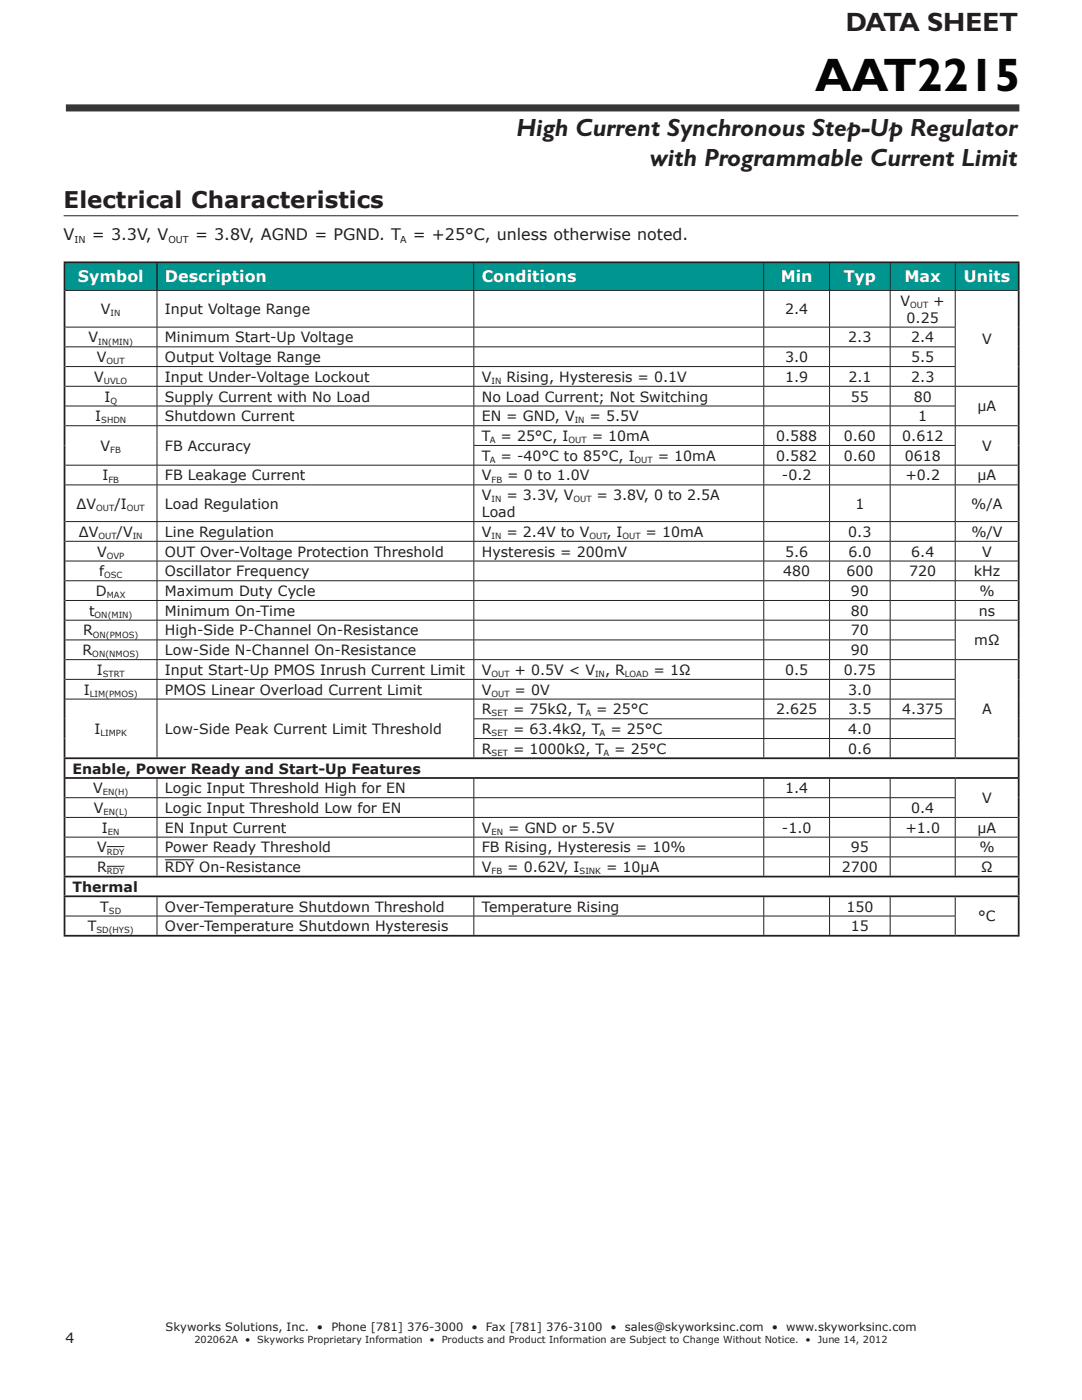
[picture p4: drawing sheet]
<svg xmlns="http://www.w3.org/2000/svg" width="216mm" height="279mm" viewBox="0 0 216 279" stroke-linecap="round" stroke-linejoin="round" font-family="sans-serif">
<defs><g id="words">
<text font-size="9.4" fill="#030404" x="162.7" y="18.2">AAT2215</text>
<text font-size="5.3" fill="#231f20" x="168.8" y="6.1">DATA SHEET</text>
<g font-size="5" fill="#231f20">
<text x="103" y="27.2">High Current Synchronous Step-Up Regulator</text>
<text x="129.6" y="33.2">with Programmable Current Limit</text>
</g>
<text font-size="4.6" fill="#231f20" x="12.7" y="41.6">Electrical Characteristics</text>
<g font-size="3.2" fill="#231f20">
<text x="12.7" y="47.9">V</text>
<text x="18.3" y="47.9">= 3.3V, V</text>
<text x="38.9" y="47.9">= 3.8V, AGND = PGND. T</text>
<text x="82.3" y="47.9">= +25°C, unless otherwise noted.</text>
</g>
<g font-size="3.2" fill="#fff">
<text x="15.5" y="56.4">Symbol</text>
<text x="32.9" y="56.4">Description</text>
<text x="96.1" y="56.4">Conditions</text>
<text x="155.8" y="56.4">Min</text>
<text x="168.4" y="56.4">Typ</text>
<text x="180.5" y="56.4">Max</text>
<text x="192.3" y="56.4">Units</text>
</g>
<g font-size="2.8" fill="#231f20">
<text x="20.1" y="62.7">V</text>
<text x="32.9" y="62.7">Input Voltage Range</text>
<text x="156.7" y="62.7">2.4</text>
<text x="179.7" y="61">V</text>
<text x="180.9" y="64.4">0.25</text>
<text x="186.2" y="61">+</text>
<text x="17.7" y="68.3">V</text>
<text x="32.9" y="68.3">Minimum Start-Up Voltage</text>
<text x="169.3" y="68.3">2.3</text>
<text x="181.8" y="68.3">2.4</text>
<text x="196" y="68.6">V</text>
<text x="18.8" y="76.2">V</text>
<text x="19.3" y="72.3">V</text>
<text x="32.9" y="72.3">Output Voltage Range</text>
<text x="32.9" y="76.2">Input Under-Voltage Lockout</text>
<text x="96.1" y="76.2">V</text>
<text x="101" y="76.2">Rising, Hysteresis = 0.1V</text>
<text x="156.7" y="72.3">3.0</text>
<text x="156.7" y="76.2">1.9</text>
<text x="169.3" y="76.2">2.1</text>
<text x="181.8" y="72.3">5.5</text>
<text x="181.8" y="76.2">2.3</text>
<text x="20.8" y="80.1">I</text>
<text x="32.9" y="80.1">Supply Current with No Load</text>
<text x="96.1" y="80.1">No Load Current; Not Switching</text>
<text x="169.8" y="80.1">55</text>
<text x="182.3" y="80.1">80</text>
<text x="195.1" y="82.1">μA</text>
<text x="19" y="84.1">I</text>
<text x="20.1" y="90">V</text>
<text x="32.9" y="84.1">Shutdown Current</text>
<text x="32.9" y="90">FB Accuracy</text>
<text x="96.1" y="88">T</text>
<text x="96.1" y="84.1">EN = GND, V</text>
<text x="99.9" y="88">= 25°C, I</text>
<text x="117.7" y="84.1">= 5.5V</text>
<text x="118.1" y="88">= 10mA</text>
<text x="154.9" y="88">0.588</text>
<text x="168.4" y="88">0.60</text>
<text x="180" y="88">0.612</text>
<text x="183.2" y="84.1">1</text>
<text x="196" y="90">V</text>
<text x="20.4" y="95.9">I</text>
<text x="32.9" y="95.9">FB Leakage Current</text>
<text x="96.1" y="91.9">T</text>
<text x="96.1" y="95.9">V</text>
<text x="99.9" y="91.9">= -40°C to 85°C, I</text>
<text x="101.2" y="95.9">= 0 to 1.0V</text>
<text x="131.2" y="91.9">= 10mA</text>
<text x="154.9" y="91.9">0.582</text>
<text x="156" y="95.9">-0.2</text>
<text x="168.4" y="91.9">0.60</text>
<text x="180.5" y="91.9">0618</text>
<text x="180.7" y="95.9">+0.2</text>
<text x="195.1" y="95.9">μA</text>
<text x="15.3" y="101.5">ΔV</text>
<text x="22.8" y="101.5">/I</text>
<text x="32.9" y="101.5">Load Regulation</text>
<text x="96.1" y="99.8">V</text>
<text x="101" y="99.8">= 3.3V, V</text>
<text x="119" y="99.8">= 3.8V, 0 to 2.5A</text>
<text x="170.7" y="101.5">1</text>
<text x="193.8" y="101.5">%/A</text>
<text x="15.7" y="107.1">ΔV</text>
<text x="23.3" y="107.1">/V</text>
<text x="32.9" y="107.1">Line Regulation</text>
<text x="96.1" y="103.2">Load</text>
<text x="96.1" y="107.1">V</text>
<text x="101" y="107.1">= 2.4V to V</text>
<text x="121" y="107.1">, I</text>
<text x="128.8" y="107.1">= 10mA</text>
<text x="169.3" y="107.1">0.3</text>
<text x="193.8" y="107.1">%/V</text>
<text x="19.4" y="111.1">V</text>
<text x="32.9" y="111.1">OUT Over-Voltage Protection Threshold</text>
<text x="96.1" y="111.1">Hysteresis = 200mV</text>
<text x="156.7" y="111.1">5.6</text>
<text x="169.3" y="111.1">6.0</text>
<text x="181.8" y="111.1">6.4</text>
<text x="196" y="111.1">V</text>
<text x="19.1" y="118.9">D</text>
<text x="19.8" y="115">f</text>
<text x="32.9" y="115">Oscillator Frequency</text>
<text x="32.9" y="118.9">Maximum Duty Cycle</text>
<text x="156.3" y="115">480</text>
<text x="168.9" y="115">600</text>
<text x="169.8" y="118.9">90</text>
<text x="181.4" y="115">720</text>
<text x="194.3" y="115">kHz</text>
<text x="195.4" y="118.9">%</text>
<text x="17.8" y="122.9">t</text>
<text x="32.9" y="122.9">Minimum On-Time</text>
<text x="169.8" y="122.9">80</text>
<text x="195.3" y="122.9">ns</text>
<text x="16.5" y="130.8">R</text>
<text x="16.6" y="126.8">R</text>
<text x="32.9" y="126.8">High-Side P-Channel On-Resistance</text>
<text x="32.9" y="130.8">Low-Side N-Channel On-Resistance</text>
<text x="169.8" y="126.8">70</text>
<text x="169.8" y="130.8">90</text>
<text x="194.4" y="128.8">mΩ</text>
<text x="19.3" y="134.7">I</text>
<text x="32.9" y="134.7">Input Start-Up PMOS Inrush Current Limit</text>
<text x="96.2" y="134.7">V</text>
<text x="102.7" y="134.7">+ 0.5V &lt; V , R</text>
<text x="130.4" y="134.7">= 1Ω</text>
<text x="156.7" y="134.7">0.5</text>
<text x="168.4" y="134.7">0.75</text>
<text x="16.7" y="138.6">I</text>
<text x="32.9" y="138.6">PMOS Linear Overload Current Limit</text>
<text x="96.1" y="142.6">R</text>
<text x="96.1" y="138.6">V</text>
<text x="102.4" y="142.6">= 75kΩ, T</text>
<text x="102.7" y="138.6">= 0V</text>
<text x="119" y="142.6">= 25°C</text>
<text x="154.9" y="142.6">2.625</text>
<text x="169.3" y="138.6">3.0</text>
<text x="169.3" y="142.6">3.5</text>
<text x="180" y="142.6">4.375</text>
<text x="196" y="142.6">A</text>
<text x="18.9" y="146.5">I</text>
<text x="32.9" y="146.5">Low-Side Peak Current Limit Threshold</text>
<text x="96.1" y="146.5">R</text>
<text x="102.4" y="146.5">= 63.4kΩ, T</text>
<text x="121.8" y="146.5">= 25°C</text>
<text x="169.3" y="146.5">4.0</text>
<text x="14.5" y="154.4">Enable, Power Ready and Start-Up Features</text>
<text x="96.1" y="150.4">R</text>
<text x="102.4" y="150.4">= 1000kΩ, T</text>
<text x="122.6" y="150.4">= 25°C</text>
<text x="169.3" y="150.4">0.6</text>
<text x="18.6" y="158.3">V</text>
<text x="32.9" y="158.3">Logic Input Threshold High for EN</text>
<text x="156.7" y="158.3">1.4</text>
<text x="196" y="160.3">V</text>
<text x="18.7" y="162.2">V</text>
<text x="20.3" y="166.2">I</text>
<text x="32.9" y="162.2">Logic Input Threshold Low for EN</text>
<text x="32.9" y="166.2">EN Input Current</text>
<text x="96.1" y="166.2">V</text>
<text x="101.4" y="166.2">= GND or 5.5V</text>
<text x="156" y="166.2">-1.0</text>
<text x="180.7" y="166.2">+1.0</text>
<text x="181.8" y="162.2">0.4</text>
<text x="195.1" y="166.2">μA</text>
<text x="19.4" y="170.1">V</text>
<text x="32.9" y="170.1">Power Ready Threshold</text>
<text x="96.1" y="170.1">FB Rising, Hysteresis = 10%</text>
<text x="169.8" y="170.1">95</text>
<text x="195.4" y="170.1">%</text>
<text x="14.5" y="178">Thermal</text>
<text x="19.4" y="174.1">R</text>
<text x="32.9" y="174.1">RDY On-Resistance</text>
<text x="96.1" y="174.1">V</text>
<text x="101.2" y="174.1">= 0.62V, I</text>
<text x="120.9" y="174.1">= 10μA</text>
<text x="168" y="174.1">2700</text>
<text x="195.8" y="174.1">Ω</text>
<text x="17.5" y="185.9">T</text>
<text x="20" y="181.9">T</text>
<text x="32.9" y="181.9">Over-Temperature Shutdown Threshold</text>
<text x="32.9" y="185.9">Over-Temperature Shutdown Hysteresis</text>
<text x="96.1" y="181.9">Temperature Rising</text>
<text x="168.9" y="181.9">150</text>
<text x="169.8" y="185.9">15</text>
<text x="195.2" y="183.9">°C</text>
<text x="13.1" y="267.9">4</text>
</g>
<g font-size="2.3" fill="#231f20">
<text x="33.1" y="265.7">Skyworks Solutions, Inc.</text>
<text x="63.3" y="265.7">•</text>
<text x="66.1" y="265.7">Phone [781] 376-3000</text>
<text x="94.1" y="265.7">•</text>
<text x="97" y="265.7">Fax [781] 376-3100</text>
<text x="121.8" y="265.7">•</text>
<text x="124.7" y="265.7">sales@skyworksinc.com</text>
<text x="154" y="265.7">•</text>
<text x="156.9" y="265.7">www.skyworksinc.com</text>
</g>
<g font-size="1.9" fill="#231f20">
<text x="14.9" y="48.4">IN</text>
<text x="33.6" y="48.4">OUT</text>
<text x="79.8" y="48.4">A</text>
<text x="38.8" y="268">202062A</text>
<text x="48.9" y="268">•</text>
<text x="51.3" y="268">Skyworks Proprietary Information</text>
<text x="85.7" y="268">•</text>
<text x="88.1" y="268">Products and Product Information are Subject to Change Without Notice.</text>
<text x="160.8" y="268">•</text>
<text x="163.2" y="268">June 14, 2012</text>
</g>
<g font-size="1.7" fill="#231f20">
<text x="22.1" y="63.1">IN</text>
<text x="181.6" y="61.4">OUT</text>
<text x="19.6" y="68.8">IN(MIN)</text>
<text x="20.7" y="76.6">UVLO</text>
<text x="21.3" y="72.7">OUT</text>
<text x="98.1" y="76.6">IN</text>
<text x="22" y="80.6">Q</text>
<text x="20.2" y="84.5">SHDN</text>
<text x="97.7" y="88.4">A</text>
<text x="113.5" y="88.4">OUT</text>
<text x="114.7" y="84.5">IN</text>
<text x="22" y="90.4">FB</text>
<text x="97.7" y="92.4">A</text>
<text x="126.6" y="92.4">OUT</text>
<text x="19.2" y="101.9">OUT</text>
<text x="21.6" y="96.3">FB</text>
<text x="25.3" y="101.9">OUT</text>
<text x="98.1" y="96.3">FB</text>
<text x="98.1" y="100.2">IN</text>
<text x="114.4" y="100.2">OUT</text>
<text x="19.7" y="107.6">OUT</text>
<text x="26.5" y="107.6">IN</text>
<text x="98.1" y="107.6">IN</text>
<text x="117.6" y="107.6">OUT</text>
<text x="124.2" y="107.6">OUT</text>
<text x="21.3" y="111.5">OVP</text>
<text x="20.8" y="115.4">OSC</text>
<text x="21.3" y="119.4">MAX</text>
<text x="18.9" y="123.3">ON(MIN)</text>
<text x="18.4" y="131.2">ON(NMOS)</text>
<text x="18.5" y="127.2">ON(PMOS)</text>
<text x="20.5" y="135.1">STRT</text>
<text x="98.1" y="135.1">OUT</text>
<text x="118.7" y="135.1">IN</text>
<text x="124.7" y="135.1">LOAD</text>
<text x="17.9" y="139.1">LIM(PMOS)</text>
<text x="98.1" y="139.1">OUT</text>
<text x="98.1" y="143">SET</text>
<text x="116.8" y="143">A</text>
<text x="20.1" y="146.9">LIMPK</text>
<text x="98.1" y="146.9">SET</text>
<text x="119.6" y="146.9">A</text>
<text x="98.1" y="150.9">SET</text>
<text x="120.4" y="150.9">A</text>
<text x="20.5" y="158.7">EN(H)</text>
<text x="20.7" y="162.7">EN(L)</text>
<text x="21.5" y="166.6">EN</text>
<text x="98.1" y="166.6">EN</text>
<text x="21.3" y="170.5">RDY</text>
<text x="21.3" y="174.5">RDY</text>
<text x="98.1" y="174.5">FB</text>
<text x="115.6" y="174.5">SINK</text>
<text x="21.7" y="182.3">SD</text>
<text x="19.2" y="186.3">SD(HYS)</text>
</g>
</g></defs>
<path d="M13.1 21.5h190.3" fill="none" stroke="#363639" stroke-width="1.4" stroke-linecap="butt"/>
<path d="M12.7 265.4h13.7v2.9h-13.7z" fill="#fff"/>
<path d="M12.7 43.1h190.5" fill="none" stroke="#231f20" stroke-width=".2"/>
<path d="M12.9 52.4h18.4v5.6h-18.4zM31.3 52.4h63.2v5.6h-63.2zM94.5 52.4h57.9v5.6h-57.9zM152.4 52.4h13.1v5.6h-13.1zM165.5 52.4h12.1v5.6h-12.1zM177.6 52.4h13v5.6h-13zM190.6 52.4h12.7v5.6h-12.7z" fill="#00958f"/>
<g fill="none" stroke="#231f20" stroke-width=".2">
<path d="M13.1 58h190M31.3 52.5v5.4M31.3 58v7.2M94.5 52.5v5.4M94.5 58v7.2M152.4 52.5v5.4M152.4 58v7.2M165.5 52.5v5.4M165.5 58v7.2M177.6 52.5v5.4M177.6 58v7.2M190.6 52.5v5.4"/>
<path d="M190.6 58v7.2M13.1 65.3h177.6M13.1 69.2h81.4M13.1 73.2h81.4M13.1 77.1h81.4M31.3 65.3v3.9M31.3 69.3v3.8M31.3 73.2v3.8M31.3 77.1v3.9M94.5 65.3v3.9M94.5 69.3v3.8M94.5 73.2v3.8"/>
<path d="M94.5 77.1v3.9M94.5 69.2h96.2M94.5 73.2h96.2M94.5 77.1h108.6M152.4 65.3v3.9M152.4 69.3v3.8M152.4 73.2v3.8M152.4 77.1v3.9M165.5 65.3v3.9M165.5 69.3v3.8M165.5 73.2v3.8M165.5 77.1v3.9"/>
<path d="M177.6 65.3v3.9M177.6 69.3v3.8M177.6 73.2v3.8M177.6 77.1v3.9M190.6 65.3v3.9M190.6 69.3v3.8M190.6 73.2v3.8M190.6 77.1v3.9M13.1 81h177.6M13.1 85h190M13.1 92.8h190M13.1 96.8h190"/>
<path d="M31.3 81.1v3.8M31.3 85v7.8M31.3 92.9v3.8M31.3 96.8v7.3M94.5 88.9h96.2M94.5 81.1v3.8M94.5 85v3.9M94.5 88.9v3.9M94.5 92.9v3.8M94.5 96.8v7.3M152.4 81.1v3.8M152.4 85v3.9"/>
<path d="M152.4 88.9v3.9M152.4 92.9v3.8M152.4 96.8v7.3M165.5 81.1v3.8M165.5 85v3.9M165.5 88.9v3.9M165.5 92.9v3.8M165.5 96.8v7.3M177.6 81.1v3.8M177.6 85v3.9M177.6 88.9v3.9M177.6 92.9v3.8"/>
<path d="M177.6 96.8v7.3M190.6 81.1v3.8M190.6 85v3.9M190.6 88.9v3.9M190.6 92.9v3.8M190.6 96.8v7.3M13.1 104.1h190M13.1 108h81.4M13.1 112h81.4M13.1 115.9h81.4M13.1 119.8h190M31.3 104.1v3.9"/>
<path d="M31.3 108.1v3.8M31.3 112v3.9M31.3 115.9v3.9M31.3 119.9v3.8M94.5 104.1v3.9M94.5 108.1v3.8M94.5 108h108.6M94.5 112v3.9M94.5 112h108.6M94.5 115.9v3.9M94.5 115.9h108.6M94.5 119.9v3.8"/>
<path d="M152.4 104.1v3.9M152.4 108.1v3.8M152.4 112v3.9M152.4 115.9v3.9M152.4 119.9v3.8M165.5 104.1v3.9M165.5 108.1v3.8M165.5 112v3.9M165.5 115.9v3.9M165.5 119.9v3.8M177.6 104.1v3.9M177.6 108.1v3.8"/>
<path d="M177.6 112v3.9M177.6 115.9v3.9M177.6 119.9v3.8M190.6 104.1v3.9M190.6 108.1v3.8M190.6 112v3.9M190.6 115.9v3.9M190.6 119.9v3.8M13.1 123.8h190M13.1 135.6h177.6M31.3 135.6v3.9M31.3 139.6v11.5"/>
<path d="M31.3 123.8v3.9M31.3 127.8v3.8M31.3 131.7v3.8M94.5 135.6v3.9M94.5 139.6v3.8M94.5 123.8v3.9M94.5 127.8v3.8M94.5 131.7v3.8M152.4 135.6v3.9M152.4 139.6v3.8M152.4 123.8v3.9M152.4 127.8v3.8"/>
<path d="M152.4 131.7v3.8M165.5 135.6v3.9M165.5 139.6v3.8M165.5 123.8v3.9M165.5 127.8v3.8M165.5 131.7v3.8M177.6 135.6v3.9M177.6 139.6v3.8M177.6 123.8v3.9M177.6 127.8v3.8M177.6 131.7v3.8M190.6 123.8v3.9"/>
<path d="M190.6 127.8v3.8M190.6 131.7v3.8M190.6 135.6v3.9M190.6 139.6v3.8M190.7 139.5h-177.6M190.7 127.7h-177.6M203.1 131.6h-190M13.1 159.2h177.6M31.3 155.4v3.8M31.3 159.2v3.9M94.5 143.5h96.2M94.5 147.4h96.2"/>
<path d="M94.5 155.4v3.8M94.5 159.2v3.9M94.5 143.5v3.8M94.5 147.4v3.7M152.4 143.5v3.8M152.4 147.4v3.7M152.4 155.4v3.8M152.4 159.2v3.9M165.5 143.5v3.8M165.5 147.4v3.7M165.5 155.4v3.8M165.5 159.2v3.9"/>
<path d="M177.6 143.5v3.8M177.6 147.4v3.7M177.6 155.4v3.8M177.6 159.2v3.9M190.6 143.5v3.8M190.6 147.4v3.7M190.6 155.4v3.8M190.6 159.2v3.9M13.1 167.1h190M13.1 171h190M21.3 169h3.5M21.3 172.9h3.5"/>
<path d="M31.3 163.2v3.8M31.3 167.1v3.9M31.3 171.1v3.7M31.3 179.1v3.7M32.9 171.6h5.9M94.5 163.2v3.8M94.5 167.1v3.9M94.5 171.1v3.7M94.5 179.1v3.7M152.4 163.2v3.8M152.4 167.1v3.9M152.4 171.1v3.7"/>
<path d="M152.4 179.1v3.7M165.5 163.2v3.8M165.5 167.1v3.9M165.5 171.1v3.7M165.5 179.1v3.7M177.6 163.2v3.8M177.6 167.1v3.9M177.6 171.1v3.7M177.6 179.1v3.7M190.6 163.2v3.8M190.6 179.1v3.7M190.6 167.1v3.9"/>
<path d="M190.6 171.1v3.7M203.1 163.1h-190M13.1 182.8h177.6M31.3 182.9v3.7M94.5 182.9v3.7M152.4 182.9v3.7M165.5 182.9v3.7M177.6 182.9v3.7M190.6 182.9v3.7"/>
</g>
<g fill="none" stroke="#231f20" stroke-width=".35">
<path d="M12.7 52.4h190.7M12.9 52.5v98.6M203.3 52.5v98.6M12.7 151.3h190.7M12.7 155.3h190.7M12.9 151.5v3.6M12.9 155.4v19.4M203.3 151.5v3.6M203.3 155.4v19.4M12.7 174.9h190.7M12.9 175.1v3.6M12.9 179.1v7.5"/>
<path d="M203.3 175.1v3.6M203.3 179.1v7.5M203.4 178.9h-190.7M12.7 186.8h190.7"/>
</g>
<use href="#words"/>
</svg>
